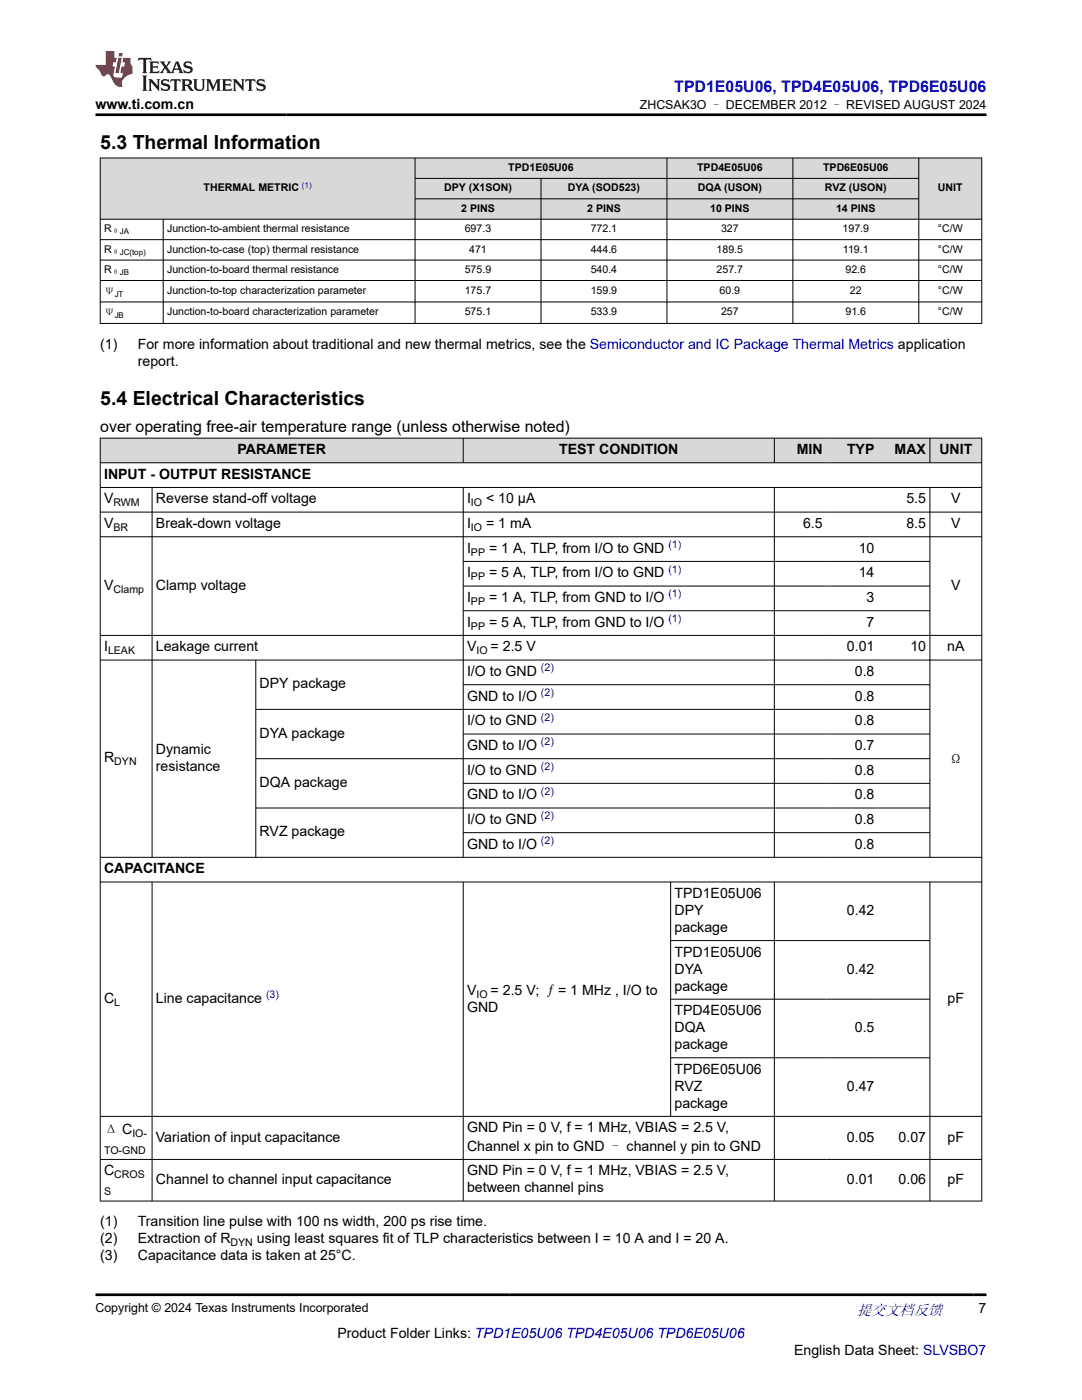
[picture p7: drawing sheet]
<svg xmlns="http://www.w3.org/2000/svg" width="216mm" height="279mm" viewBox="0 0 216 279" stroke-linecap="round" stroke-linejoin="round" font-family="sans-serif">
<defs><g id="words">
<g font-size="3.9">
<text x="20" y="29.8">5.3 Thermal Information</text>
<text x="20" y="80.8">5.4 Electrical Characteristics</text>
</g>
<text font-size="3.2" fill="#00f" x="134.6" y="18.3">TPD1E05U06, TPD4E05U06, TPD6E05U06</text>
<text font-size="3.2" x="20" y="86.3">over operating free-air temperature range (unless otherwise noted)</text>
<text font-size="3" fill="#00f" x="171" y="262.4">提交文档反馈</text>
<g font-size="2.8">
<text x="19" y="21.7">www.ti.com.cn</text>
<text x="20" y="69.6">(1)</text>
<text x="27.5" y="69.6">For more information about traditional and new thermal metrics, see the Semiconductor and IC Package Thermal Metrics application</text>
<text x="27.5" y="73">report.</text>
<text x="20.8" y="95.6">INPUT - OUTPUT RESISTANCE</text>
<text x="47.4" y="90.6">PARAMETER</text>
<text x="111.6" y="90.6">TEST CONDITION</text>
<text x="159" y="90.6">MIN</text>
<text x="169" y="90.6">TYP</text>
<text x="178.5" y="90.6">MAX</text>
<text x="187.4" y="90.6">UNIT</text>
<text x="20.8" y="100.5">V</text>
<text x="31.1" y="100.5">Reverse stand-off voltage</text>
<text x="93.2" y="100.5">I</text>
<text x="97" y="100.5">&lt; 10 µA</text>
<text x="180.9" y="100.5">5.5</text>
<text x="189.8" y="100.5">V</text>
<text x="20.8" y="105.4">V</text>
<text x="31.1" y="105.4">Break-down voltage</text>
<text x="93.2" y="105.4">I</text>
<text x="97" y="105.4">= 1 mA</text>
<text x="160.2" y="105.4">6.5</text>
<text x="180.9" y="105.4">8.5</text>
<text x="189.8" y="105.4">V</text>
<text x="93.2" y="110.3">I</text>
<text x="97.6" y="110.3">= 1 A, TLP, from I/O to GND</text>
<text x="171.4" y="110.3">10</text>
<text x="20.8" y="117.7">V</text>
<text x="31.1" y="117.7">Clamp voltage</text>
<text x="93.2" y="115.2">I</text>
<text x="97.6" y="115.2">= 5 A, TLP, from I/O to GND</text>
<text x="171.4" y="115.2">14</text>
<text x="189.8" y="117.7">V</text>
<text x="93.2" y="120.2">I</text>
<text x="93.2" y="125.1">I</text>
<text x="97.6" y="120.2">= 1 A, TLP, from GND to I/O</text>
<text x="97.6" y="125.1">= 5 A, TLP, from GND to I/O</text>
<text x="172.9" y="120.2">3</text>
<text x="172.9" y="125.1">7</text>
<text x="20.8" y="130">I</text>
<text x="31.1" y="130">Leakage current</text>
<text x="93.2" y="130">V</text>
<text x="97.9" y="130">= 2.5 V</text>
<text x="169" y="130">0.01</text>
<text x="181.6" y="130">10</text>
<text x="189" y="130">nA</text>
<text x="51.8" y="137.4">DPY package</text>
<text x="93.2" y="134.9">I/O to GND</text>
<text x="170.6" y="134.9">0.8</text>
<text x="93.2" y="139.8">GND to I/O</text>
<text x="170.6" y="139.8">0.8</text>
<text x="51.8" y="147.2">DYA package</text>
<text x="93.2" y="144.8">I/O to GND</text>
<text x="93.2" y="149.7">GND to I/O</text>
<text x="170.6" y="144.8">0.8</text>
<text x="170.6" y="149.7">0.7</text>
<text x="20.8" y="152.1">R</text>
<text x="31.1" y="150.5">Dynamic</text>
<text x="31.1" y="153.8">resistance</text>
<text x="93.2" y="154.6">I/O to GND</text>
<text x="170.6" y="154.6">0.8</text>
<text x="189.3" y="152.4">Ω</text>
<text x="51.8" y="157.1">DQA package</text>
<text x="93.2" y="159.5">GND to I/O</text>
<text x="170.6" y="159.5">0.8</text>
<text x="51.8" y="166.9">RVZ package</text>
<text x="93.2" y="164.4">I/O to GND</text>
<text x="170.6" y="164.4">0.8</text>
<text x="93.2" y="169.4">GND to I/O</text>
<text x="170.6" y="169.4">0.8</text>
<text x="20.8" y="174.3">CAPACITANCE</text>
<text x="134.6" y="179.2">TPD1E05U06</text>
<text x="134.6" y="182.6">DPY</text>
<text x="134.6" y="186">package</text>
<text x="169" y="182.6">0.42</text>
<text x="134.6" y="190.9">TPD1E05U06</text>
<text x="134.6" y="194.3">DYA</text>
<text x="134.6" y="197.7">package</text>
<text x="169" y="194.3">0.42</text>
<text x="20.8" y="200.1">C</text>
<text x="31.1" y="200.1">Line capacitance</text>
<text x="93.2" y="198.6">V</text>
<text x="93.2" y="202">GND</text>
<text x="97.9" y="198.6">= 2.5 V; ƒ = 1 MHz , I/O to</text>
<text x="134.6" y="202.6">TPD4E05U06</text>
<text x="189.1" y="200.1">pF</text>
<text x="134.6" y="206">DQA</text>
<text x="134.6" y="209.4">package</text>
<text x="170.6" y="206">0.5</text>
<text x="134.6" y="214.3">TPD6E05U06</text>
<text x="134.6" y="217.7">RVZ</text>
<text x="134.6" y="221.1">package</text>
<text x="169" y="217.7">0.47</text>
<text x="20.8" y="226.3">Δ C</text>
<text x="31.1" y="227.8">Variation of input capacitance</text>
<text x="93.2" y="226">GND Pin = 0 V, f = 1 MHz, VBIAS = 2.5 V,</text>
<text x="169" y="227.8">0.05</text>
<text x="179.3" y="227.8">0.07</text>
<text x="189.1" y="227.8">pF</text>
<text x="93.2" y="229.7">Channel x pin to GND – channel y pin to GND</text>
<text x="20.8" y="234.6">C</text>
<text x="31.1" y="236.3">Channel to channel input capacitance</text>
<text x="93.2" y="234.6">GND Pin = 0 V, f = 1 MHz, VBIAS = 2.5 V,</text>
<text x="93.2" y="238">between channel pins</text>
<text x="169" y="236.3">0.01</text>
<text x="179.3" y="236.3">0.06</text>
<text x="189.1" y="236.3">pF</text>
<text x="20" y="244.8">(1)</text>
<text x="27.5" y="244.8">Transition line pulse with 100 ns width, 200 ps rise time.</text>
<text x="20" y="248.2">(2)</text>
<text x="20" y="251.5">(3)</text>
<text x="27.5" y="248.2">Extraction of R</text>
<text x="27.5" y="251.5">Capacitance data is taken at 25°C.</text>
<text x="51.3" y="248.2">using least squares fit of TLP characteristics between I = 10 A and I = 20 A.</text>
<text x="195.3" y="262.1">7</text>
<text x="67.3" y="266.9">Product Folder Links: TPD1E05U06 TPD4E05U06 TPD6E05U06</text>
<text x="158.5" y="270.3">English Data Sheet: SLVSBO7</text>
</g>
<g font-size="2.5">
<text x="127.7" y="21.8">ZHCSAK3O – DECEMBER 2012 – REVISED AUGUST 2024</text>
<text x="19" y="261.8">Copyright © 2024 Texas Instruments Incorporated</text>
</g>
<g font-size="2.1">
<text x="101.4" y="34.1">TPD1E05U06</text>
<text x="139.1" y="34.1">TPD4E05U06</text>
<text x="164.2" y="34.1">TPD6E05U06</text>
<text x="40.6" y="38.2">THERMAL METRIC</text>
<text x="88.6" y="38.2">DPY (X1SON)</text>
<text x="113.3" y="38.2">DYA (SOD523)</text>
<text x="139.2" y="38.2">DQA (USON)</text>
<text x="164.6" y="38.2">RVZ (USON)</text>
<text x="187.1" y="38.2">UNIT</text>
<text x="20.8" y="46.3">R</text>
<text x="33.3" y="46.3">Junction-to-ambient thermal resistance</text>
<text x="92" y="42.3">2 PINS</text>
<text x="92.7" y="46.3">697.3</text>
<text x="117.2" y="42.3">2 PINS</text>
<text x="117.9" y="46.3">772.1</text>
<text x="141.7" y="42.3">10 PINS</text>
<text x="143.9" y="46.3">327</text>
<text x="166.8" y="42.3">14 PINS</text>
<text x="168.1" y="46.3">197.9</text>
<text x="187.1" y="46.3">°C/W</text>
<text x="20.8" y="50.4">R</text>
<text x="33.3" y="50.4">Junction-to-case (top) thermal resistance</text>
<text x="93.6" y="50.4">471</text>
<text x="117.9" y="50.4">444.6</text>
<text x="143" y="50.4">189.5</text>
<text x="168.2" y="50.4">119.1</text>
<text x="187.1" y="50.4">°C/W</text>
<text x="20.8" y="54.5">R</text>
<text x="20.8" y="58.8">Ψ</text>
<text x="33.3" y="54.5">Junction-to-board thermal resistance</text>
<text x="33.3" y="58.7">Junction-to-top characterization parameter</text>
<text x="92.7" y="54.5">575.9</text>
<text x="92.7" y="58.7">175.7</text>
<text x="117.9" y="54.5">540.4</text>
<text x="117.9" y="58.7">159.9</text>
<text x="143" y="54.5">257.7</text>
<text x="143.6" y="58.7">60.9</text>
<text x="168.7" y="54.5">92.6</text>
<text x="169.6" y="58.7">22</text>
<text x="187.1" y="54.5">°C/W</text>
<text x="187.1" y="58.7">°C/W</text>
<text x="20.8" y="63.1">Ψ</text>
<text x="33.3" y="63">Junction-to-board characterization parameter</text>
<text x="92.7" y="63">575.1</text>
<text x="117.9" y="63">533.9</text>
<text x="143.9" y="63">257</text>
<text x="168.7" y="63">91.6</text>
<text x="187.1" y="63">°C/W</text>
<text x="22.6" y="101">RWM</text>
<text x="94" y="101">IO</text>
<text x="22.6" y="106">BR</text>
<text x="94" y="106">IO</text>
<text x="94" y="110.9">PP</text>
<text x="22.6" y="118.3">Clamp</text>
<text x="94" y="115.8">PP</text>
<text x="94" y="120.7">PP</text>
<text x="94" y="125.6">PP</text>
<text x="21.6" y="130.6">LEAK</text>
<text x="95.1" y="130.6">IO</text>
<text x="22.8" y="152.7">DYN</text>
<text x="22.8" y="200.7">L</text>
<text x="95.1" y="199.2">IO</text>
<text x="26.4" y="226.8">IO-</text>
<text x="20.8" y="230.2">TO-GND</text>
<text x="20.8" y="238.5">S</text>
<text x="22.8" y="235.1">CROS</text>
<text x="46" y="248.7">DYN</text>
</g>
<g font-size="2.1" fill="#00f">
<text x="133.4" y="109.4">(1)</text>
<text x="133.4" y="114.3">(1)</text>
<text x="133.4" y="119.2">(1)</text>
<text x="133.4" y="124.1">(1)</text>
<text x="107.9" y="134">(2)</text>
<text x="107.9" y="138.9">(2)</text>
<text x="107.9" y="143.8">(2)</text>
<text x="107.9" y="148.7">(2)</text>
<text x="107.9" y="153.7">(2)</text>
<text x="107.9" y="158.6">(2)</text>
<text x="107.9" y="163.5">(2)</text>
<text x="107.9" y="168.4">(2)</text>
<text x="53.1" y="199.2">(3)</text>
</g>
<text font-size="1.6" fill="#00f" x="60.3" y="37.5">(1)</text>
<g font-size="1.6">
<text x="22.3" y="46.8">θJA</text>
<text x="22.3" y="50.8">θJC(top)</text>
<text x="22.3" y="54.9">θJB</text>
<text x="22.9" y="59.2">JT</text>
<text x="22.9" y="63.5">JB</text>
</g>
</g></defs>
<g fill="#d8d8d8">
<path d="M20 31.5h175.9v4.1h-175.9z" fill-rule="evenodd"/>
<path d="M20.1 31.6h62.7v12.1h-62.7z" fill-rule="evenodd"/>
<path d="M82.9 31.6h50.1v3.9h-50.1z" fill-rule="evenodd"/>
<path d="M133.1 31.6h25v3.9h-25z" fill-rule="evenodd"/>
<path d="M158.3 31.6h25v3.9h-25z" fill-rule="evenodd"/>
<path d="M183.4 31.6h12.4v12.1h-12.4z" fill-rule="evenodd"/>
<path d="M82.9 35.7h25v3.9h-25z" fill-rule="evenodd"/>
<path d="M108 35.7h25v3.9h-25z" fill-rule="evenodd"/>
<path d="M133.1 35.7h25v3.9h-25z" fill-rule="evenodd"/>
<path d="M158.3 35.7h25v3.9h-25z" fill-rule="evenodd"/>
<path d="M82.9 39.7h25v4h-25z" fill-rule="evenodd"/>
<path d="M108 39.7h25v4h-25z" fill-rule="evenodd"/>
<path d="M133.1 39.7h25v4h-25z" fill-rule="evenodd"/>
<path d="M158.3 39.7h25v4h-25z" fill-rule="evenodd"/>
</g>
<g fill="none" stroke="#000" stroke-width=".2">
<path d="M19.9 31.5h176.1M20 31.5v33.1M82.8 31.5v33.1M82.8 35.6h100.6M82.8 39.7h100.6M107.9 35.6v29M133.1 31.5v33.1M158.2 31.5v33.1M183.3 31.5v33.1M195.9 31.5v33.1M19.9 43.8h176.1M19.9 47.8h176.1"/>
<path d="M19.9 51.9h176.1M19.9 56h176.1M32.6 43.8v20.8M19.9 60.3h176.1M19.9 64.6h176.1"/>
</g>
<g fill="#d8d8d8">
<path d="M20 87.4h175.9v5h-175.9z" fill-rule="evenodd"/>
<path d="M20.1 87.5h72.3v4.8h-72.3z" fill-rule="evenodd"/>
<path d="M92.5 87.5h61.9v4.8h-61.9z" fill-rule="evenodd"/>
<path d="M154.6 87.5h10.3v4.8h-10.3z" fill-rule="evenodd"/>
<path d="M164.9 87.5h10.3v4.8h-10.3z" fill-rule="evenodd"/>
<path d="M175.2 87.5h10.3v4.8h-10.3z" fill-rule="evenodd"/>
<path d="M185.6 87.5h10.2v4.8h-10.2z" fill-rule="evenodd"/>
</g>
<g fill="none" stroke="#000" stroke-width=".2">
<path d="M19.9 87.4h176.1M19.9 92.4h176.1M19.9 97.3h176.1M20 87.4v152.4M30.3 97.3v73.9M92.4 87.4v5M92.4 97.3v73.9M154.5 87.4v5M154.5 97.3v73.9M185.6 87.4v5M185.6 97.3v73.9M195.9 87.4v152.4"/>
<path d="M19.9 102.2h176.1M19.9 107.1h176.1M92.4 112h93.2M92.4 117h93.2M19.9 126.8h176.1M19.9 131.7h176.1M51 131.7v39.5M92.4 121.9h93.2M92.4 136.6h93.2M51 151.4h134.6M92.4 146.5h93.2M92.4 156.3h93.2"/>
<path d="M185.6 141.6h-134.6M19.9 171.1h176.1M19.9 176h176.1M30.3 176v63.8M51 161.3h134.6M92.4 176v63.8M92.4 166.2h93.2M133.8 176v46.9M154.5 176v63.8M185.6 176v63.8M133.8 187.7h51.8M133.8 199.4h51.8"/>
<path d="M133.8 211.1h51.8M19.9 222.8h176.1M19.9 231.4h176.1M19.9 239.7h176.1"/>
</g>
<path d="M27.7 11.6l-.2 .5 .5-.2h.6v.1v2.2l-.2 .4h1l-.2-.4v-2.2v-.1h.5l.5 .2-.1-.5zM29.8 12.3l.2 .4v1.5l-.2 .4h1.9l.1-.6a1.08 1.08 0 0 1-1.3 .2v-.7h.6l.4 .2v-.7l-.4 .2h-.6v-.5l.2-.2a1 1 0 0 1 1 .3l-.1-.5zM31.8 12.3l1 1.1-1 1.2h.9l-.2-.2 .4-.8 .5 .8-.2 .2h1.6l-.2-.2 .1-.5h1l.1 .5-.1 .2h.9l-.2-.3-.8-2h-.5l-1 2.2-.8-1.1 .9-1.1h-.8l.2 .2-.5 .6-.3-.6 .1-.2zM35.2 12.7l.4 1h-.8zM36.8 12.4a.65 .65 0 0 0-.2 .7 .65 .65 0 0 0 .6 .5l.7 .1 .1 .3a.79 .79 0 0 1-.7 .4 .79 .79 0 0 1-.7-.5l.1 .7 .2-.1a.93 .93 0 0 0 1.1 .1 .93 .93 0 0 0 .4-1 1.46 1.46 0 0 0-1.2-.6l-.1-.3a1.09 1.09 0 0 1 1.2 .2l-.2-.6-.1 .1-.6-.2zM28.4 15.1l.2 .4v2.2l-.2 .4h1l-.2-.4v-2.2l.2-.4zM29.6 15.8l.2 .4v1.5l-.2 .4h.8l-.3-.4v-1.3l1.7 1.8v-2l.2-.4h-.8l.2 .2 .1 1.1-1.2-1.3zM32.3 15.9a.65 .65 0 0 0-.2 .8 .65 .65 0 0 0 .7 .4l.6 .2 .1 .2a.79 .79 0 0 1-.7 .4 .79 .79 0 0 1-.7-.5l.1 .7 .2-.1a.93 .93 0 0 0 1.1 .1 .93 .93 0 0 0 .4-.9 1.46 1.46 0 0 0-1.2-.6l-.1-.4a1.09 1.09 0 0 1 1.2 .2l-.2-.6-.1 .1-.6-.1zM34.1 15.8l-.1 .6a.63 .63 0 0 1 .7-.3l.1 1.6-.3 .4h1l-.2-.4v-1.6a.66 .66 0 0 1 .8 .3l-.1-.6zM36.2 15.8l.2 .4v1.5l-.2 .4h.9l-.2-.2v-.7h.5l.1 .2a.79 .79 0 0 0 1.2 .6l-1-.9a.61 .61 0 0 0 .6-.6 .61 .61 0 0 0-.5-.7zM36.9 16.1h.2a.47 .47 0 0 1 .5 .1 .47 .47 0 0 1 .1 .5l-.2 .1-.6 .1zM38.5 15.8l.2 .2a2.27 2.27 0 0 0 .4 2 1.04 1.04 0 0 0 1.7-.7v-1.3l.2-.2h-.8l.2 .4v1.1a.6 .6 0 0 1-.6 .6 .6 .6 0 0 1-.6-.6v-1.1l.3-.4zM41.1 15.8l.2 .4v1.5l-.2 .4h.7l-.2-.4v-1.4l.9 1.9 .8-1.9v1.4l-.2 .4h1l-.3-.4v-1.5l.3-.4h-.8l-.7 1.5-.7-1.5zM44.3 15.8l.2 .4v1.5l-.2 .4h1.9l.1-.6a1.09 1.09 0 0 1-1.3 .2v-.7h.6l.4 .2v-.6l-.4 .2h-.6v-.6l.2-.1a1.01 1.01 0 0 1 1 .3l-.1-.6zM46.4 15.8l.3 .4v1.5l-.3 .4h.8l-.2-.4v-1.3l1.6 1.8v-2l.2-.4h-.7l.2 .2v1.1l-1.2-1.3zM49 15.8l-.1 .6a.63 .63 0 0 1 .8-.3v1.6l-.3 .4h1l-.2-.4v-1.6a.66 .66 0 0 1 .8 .3l-.1-.6zM51.4 15.9a.65 .65 0 0 0-.2 .8 .65 .65 0 0 0 .6 .4l.6 .2 .2 .2a.79 .79 0 0 1-.8 .4 .79 .79 0 0 1-.6-.5l.1 .7 .2-.1a.93 .93 0 0 0 1 .1 .93 .93 0 0 0 .5-.9 1.46 1.46 0 0 0-1.3-.6l-.1-.4a1.09 1.09 0 0 1 1.3 .2l-.2-.6-.2 .1-.5-.1z" fill="#231f20"/>
<path d="M21.1 10.2v2.8h-2.1l.1 .3 .9 1a.95 .95 0 0 0 .9 .9 .59 .59 0 0 1 .6-.4 .59 .59 0 0 1 .5 .4l.4 .7a1.59 1.59 0 0 0 2.1 1.4 1.61 1.61 0 0 1 1-2.3l1-.3-.1-1.5a1.59 1.59 0 0 1-.4-1.7h-1.4l-.2 .9h.5l-.1 .9h-.5l-.2 1v.2l.4 .1-.2 .9h-.6a.73 .73 0 0 1-1.1-.7l.3-1.5h-.5l.2-.9h.5l.2-.9h-.5v-1.3zM23.6 11.5l-.6 3.1h.7l.6-3.1zM23.8 10.6l-.1 .6h.7l.1-.6z" fill="#ed1c24"/>
<path d="M19 22.9h177.8M19 258.4h177.8" fill="none" stroke="#000" stroke-width=".53"/>
<use href="#words"/>
</svg>
